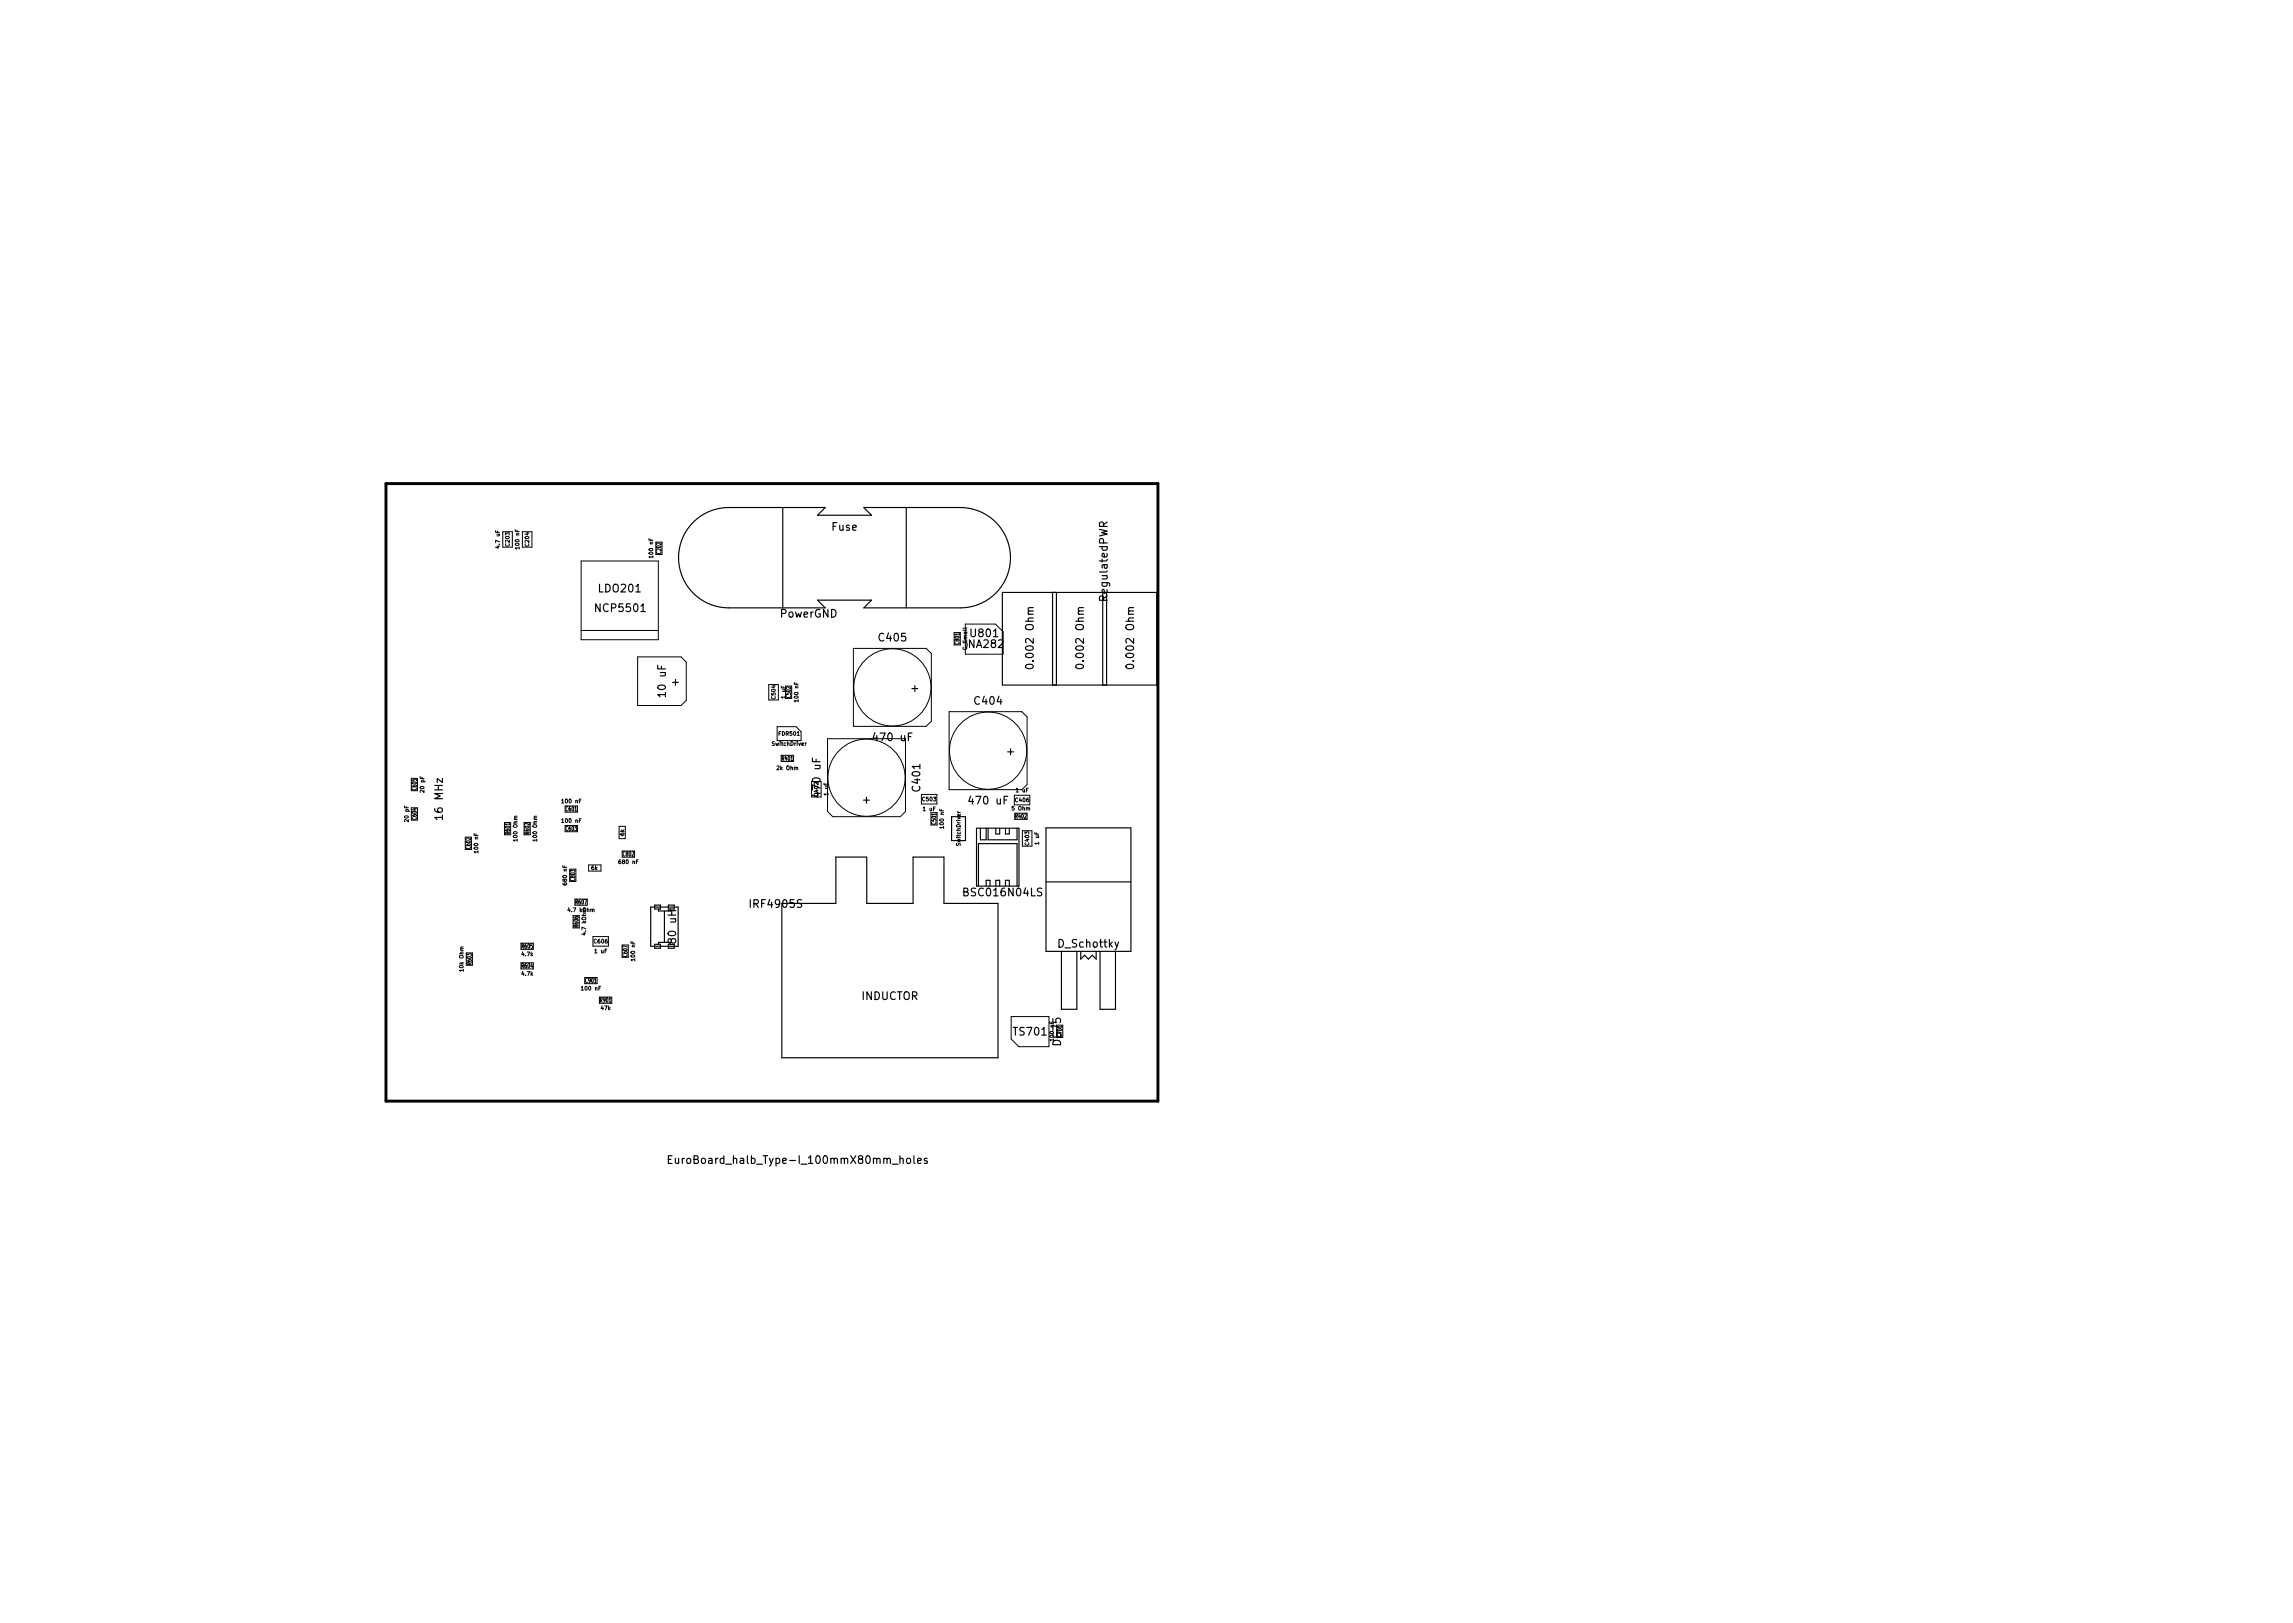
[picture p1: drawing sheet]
<svg xmlns="http://www.w3.org/2000/svg" width="297mm" height="210mm" viewBox="0 0 297 210" stroke-linecap="round" stroke-linejoin="round" font-family="sans-serif">
<defs><g id="words">
<g font-size="1.4">
<text x="107.8" y="68.7">Fuse</text>
<text x="77.6" y="76.7">LDO201</text>
<text x="143.5" y="77.7" transform="rotate(-90 143.5 77.7)">RegulatedPWR</text>
<text x="77.3" y="79.3">NCP5501</text>
<text x="101.1" y="80">PowerGND</text>
<text x="113.9" y="83.1">C405</text>
<text x="125.1" y="83.9">INA282</text>
<text x="125.8" y="82.5">U801</text>
<text x="87.1" y="88.8">+</text>
<text x="118.1" y="89.6">+</text>
<text x="133.9" y="86.2" transform="rotate(-90 133.9 86.2)">0.002 Ohm</text>
<text x="140.4" y="86.2" transform="rotate(-90 140.4 86.2)">0.002 Ohm</text>
<text x="146.9" y="86.2" transform="rotate(-90 146.9 86.2)">0.002 Ohm</text>
<text x="86.3" y="90.1" transform="rotate(-90 86.3 90.1)">10 uF</text>
<text x="126.3" y="91.3">C404</text>
<text x="113.4" y="96">470 uF</text>
<text x="130.5" y="97.8">+</text>
<text x="57.4" y="105.9" transform="rotate(-90 57.4 105.9)">16 MHz</text>
<text x="106.3" y="103" transform="rotate(-90 106.3 103)">470 uF</text>
<text x="112.7" y="104.1" transform="rotate(-90 112.7 104.1)">+</text>
<text x="119.2" y="102.4" transform="rotate(-90 119.2 102.4)">C401</text>
<text x="125.8" y="104.2">470 uF</text>
<text x="97.4" y="117.6">IRF4905S</text>
<text x="125.1" y="116.1">BSC016N04LS</text>
<text x="87.6" y="121.9" transform="rotate(-90 87.6 121.9)">80 uH</text>
<text x="137.2" y="122.7">D_Schottky</text>
<text x="111.6" y="129.5">INDUCTOR</text>
<text x="131.4" y="134.1">TS701</text>
<text x="137.4" y="135.4" transform="rotate(-90 137.4 135.4)">DS75</text>
<text x="88" y="150.8">EuroBoard_halb_Type-I_100mmX80mm_holes</text>
</g>
<g font-size=".8">
<text x="85.7" y="71.7" transform="rotate(-90 85.7 71.7)">C202</text>
<text x="124.3" y="83.4" transform="rotate(-90 124.3 83.4)">C801</text>
<text x="102.5" y="90.3" transform="rotate(-90 102.5 90.3)">C502</text>
<text x="101.3" y="98.5">R401</text>
<text x="54" y="106.1" transform="rotate(-90 54 106.1)">C604</text>
<text x="54" y="102.3" transform="rotate(-90 54 102.3)">C605</text>
<text x="73.3" y="105.1">C601</text>
<text x="73.3" y="107.6">C603</text>
<text x="121.3" y="106.7" transform="rotate(-90 121.3 106.7)">C501</text>
<text x="131.6" y="106">R402</text>
<text x="61" y="109.9" transform="rotate(-90 61 109.9)">C602</text>
<text x="66" y="108" transform="rotate(-90 66 108)">R601</text>
<text x="68.6" y="108" transform="rotate(-90 68.6 108)">R602</text>
<text x="80.7" y="110.9">C802</text>
<text x="74.5" y="114.1" transform="rotate(-90 74.5 114.1)">C803</text>
<text x="74.6" y="117.2">R607</text>
<text x="61.1" y="124.9" transform="rotate(-90 61.1 124.9)">R603</text>
<text x="67.6" y="125.4">R604</text>
<text x="67.6" y="122.9">R605</text>
<text x="74.9" y="120.1" transform="rotate(-90 74.9 120.1)">R606</text>
<text x="81.3" y="123.9" transform="rotate(-90 81.3 123.9)">C607</text>
<text x="75.9" y="127.3">C901</text>
<text x="77.8" y="129.9">R901</text>
<text x="137.6" y="134.3" transform="rotate(-90 137.6 134.3)">C701</text>
</g>
<g font-size=".7">
<text x="64.7" y="70.9" transform="rotate(-90 64.7 70.9)">4.7 uF</text>
<text x="66" y="70.7" transform="rotate(-90 66 70.7)">C203</text>
<text x="67.3" y="71" transform="rotate(-90 67.3 71)">100 nF</text>
<text x="68.5" y="70.7" transform="rotate(-90 68.5 70.7)">C204</text>
<text x="84.6" y="72.1" transform="rotate(-90 84.6 72.1)">100 nF</text>
<text x="125.3" y="84.1" transform="rotate(-90 125.3 84.1)">C_Small</text>
<text x="100.5" y="90.5" transform="rotate(-90 100.5 90.5)">C504</text>
<text x="100.9" y="95.3">FDR501</text>
<text x="101.7" y="90.4" transform="rotate(-90 101.7 90.4)">1 uF</text>
<text x="103.4" y="90.8" transform="rotate(-90 103.4 90.8)">100 nF</text>
<text x="100.1" y="96.6">SwitchDriver</text>
<text x="100.7" y="99.7">2k Ohm</text>
<text x="52.9" y="106.4" transform="rotate(-90 52.9 106.4)">20 pF</text>
<text x="55" y="102.5" transform="rotate(-90 55 102.5)">20 pF</text>
<text x="72.9" y="104">100 nF</text>
<text x="72.9" y="106.6">100 nF</text>
<text x="106" y="103.1" transform="rotate(-90 106 103.1)">C402</text>
<text x="107.3" y="103" transform="rotate(-90 107.3 103)">1 uF</text>
<text x="119.5" y="103.8">C503</text>
<text x="119.6" y="105.1">1 uF</text>
<text x="122.3" y="107.2" transform="rotate(-90 122.3 107.2)">100 nF</text>
<text x="131.2" y="105">5 Ohm</text>
<text x="131.6" y="103.9">C406</text>
<text x="131.7" y="102.6">1 uF</text>
<text x="61.9" y="110.4" transform="rotate(-90 61.9 110.4)">100 nF</text>
<text x="67" y="108.8" transform="rotate(-90 67 108.8)">100 Ohm</text>
<text x="69.6" y="108.8" transform="rotate(-90 69.6 108.8)">100 Ohm</text>
<text x="76.6" y="112.7">6k</text>
<text x="80.3" y="111.9">680 nF</text>
<text x="80.8" y="108.2" transform="rotate(-90 80.8 108.2)">6k</text>
<text x="124.4" y="109.5" transform="rotate(-90 124.4 109.5)">SwitchDriver</text>
<text x="133.3" y="109.5" transform="rotate(-90 133.3 109.5)">C403</text>
<text x="134.6" y="109.3" transform="rotate(-90 134.6 109.3)">1 uF</text>
<text x="73.4" y="114.5" transform="rotate(-90 73.4 114.5)">680 nF</text>
<text x="60" y="125.7" transform="rotate(-90 60 125.7)">10k Ohm</text>
<text x="67.6" y="123.9">4.7k</text>
<text x="75.9" y="121" transform="rotate(-90 75.9 121)">4.7 kOhm</text>
<text x="77" y="122.2">C606</text>
<text x="77.1" y="123.5">1 uF</text>
<text x="82.3" y="124.3" transform="rotate(-90 82.3 124.3)">100 nF</text>
<text x="67.6" y="126.4">4.7k</text>
<text x="75.4" y="128.3">100 nF</text>
<text x="77.9" y="130.8">47k</text>
<text x="136.5" y="134.7" transform="rotate(-90 136.5 134.7)">100 nF</text>
</g>
</g></defs>
<g fill="none" stroke="#000" stroke-width=".13">
<path d="M65.1 68.9h1.3v2h-1.3zM67.7 68.9h1.2v2h-1.2zM75.3 72.7h10v10.2h-10zM85 70.2v1.6M85.8 70.2v1.6M75.3 81.7h10M82.6 85.1h5.6l.7 .7v4.9l-.7 .7h-5.6zM99.6 88.7h1.2v2h-1.2zM100.7 94.1h2.4l.7 .7v1.1h-3.1zM101.2 98.6h1.6M101.2 97.8h1.6M101.8 88.9v1.6"/>
<path d="M102.6 88.9v1.6M107.2 95.7h10.1v9.4l-.7 .7h-8.7l-.7-.7zM110.5 84h9.5l.6 .7v8.7l-.6 .7h-9.5zM122.9 92.2h9.5l.7 .7v8.7l-.7 .7h-9.5zM123.6 81.9v1.6M124.4 81.9v1.6M125.1 80.8h3.8l1 1v2.9h-4.8zM53.3 100.8v1.6M53.3 104.6v1.6M54.1 100.8v1.6M54.1 104.6v1.6M60.3 108.5v1.6"/>
<path d="M61.1 108.5v1.6M65.3 106.5v1.6M66.1 106.5v1.6M67.9 106.5v1.6M68.7 106.5v1.6M73.2 104.4h1.6M73.2 105.2h1.6M73.2 106.9h1.6M73.2 107.7h1.6M73.7 117.6l-.1 .3h.3M73.8 117.8v.3M73.8 112.6v1.6"/>
<path d="M74.1 118.1h.1M74.2 118.6v1.6M74.5 117.3h1.6M74.5 116.5h1.6M74.6 112.6v1.6M75 118.6v1.6M75.3 117.8l-.1 .2M75.6 117.6l.2 .1 .1 .2-.1 .2-.2-.1zM76.1 117.8h.2v.3M76.1 117.6v.5M76.3 112h1.5v.8h-1.5zM76.5 117.8h.2l.1 .3"/>
<path d="M76.5 117.8v.3M76.8 117.9l.1-.1 .1 .3M80.2 107h.8v1.6h-.8zM80.6 111h1.6M80.6 110.2h1.6M119.4 102.9h2v1.3h-2zM120.6 105.3v1.6M121.4 105.3v1.6M131.4 103h2v1.3h-2zM131.5 105.3h1.6M131.5 106.1h1.6M132.4 107.6h1.3v2h-1.3z"/>
<path d="M60.4 123.4v1.6M61.2 123.4v1.6M67.5 125.5h1.6M67.5 124.7h1.6M67.5 123h1.6M67.5 122.2h1.6M75.7 127.4h1.6M75.7 126.6h1.6M76.8 121.3h2v1.3h-2zM77.7 130h1.6M77.7 129.2h1.6M80.6 122.4v1.6"/>
<path d="M81.4 122.4v1.6M131 131.7h4.9v3.9h-3.9l-1-1z"/>
<circle cx="115.6" cy="89" r="5"/>
<circle cx="128" cy="97.2" r="5"/>
<circle cx="112.2" cy="100.7" r="5"/>
</g>
<g fill="none" stroke="#000" stroke-width=".15">
<path d="M89.8 67.7a6.5 6.5 0 0 1 4.6-2h12.5l-1 1h7l-1-1h12.5a6.5 6.5 0 0 1 6.5 6.5 6.5 6.5 0 0 1-6.5 6.5h-12.5l1-1h-7l1 1h-12.5a6.5 6.5 0 0 1-6-4 6.5 6.5 0 0 1 1.4-7zM101.4 65.7v13M117.4 65.7v13M129.8 76.7h20.1v12h-20.1zM133.9 78.7l-.7 .1v.2l.1 .1M136.3 76.7v12M136.9 76.7v12M140.4 78.7l-.7 .1v.2l.1 .1M142.9 76.7v12M143.3 76.7v12M146.9 78.7l-.7 .1v.2l.1 .1M132.9 86.2a.59 .59 0 0 1 1 .2 .57 .57 0 0 1-1-.1z"/>
<path d="M139.4 86.2a.59 .59 0 0 1 1 .2 .57 .57 0 0 1-1-.1zM145.9 86.2a.59 .59 0 0 1 1 .2 .57 .57 0 0 1-1-.1zM84.3 117.5h3.5v5.1h-3.5zM84.8 117.3h.8v.5h-.8zM85.3 117.8v.2h1.5v-.2M86.1 118v4.1M86.6 117.3h.7v.5h-.7zM101.3 117h7v-6h4v6h6v-6h4v6h7v20h-28zM123.3 105.8h1.8v3.1h-1.8zM126.5 107.3h5.5v7.5h-5.5zM126.8 114.8v-5.5h5v5.5M127 107.3v1.5h.8v-1.5"/>
<path d="M127.8 114.8v-.8h.4v.8M128 107.3v1.5h3.8v-1.5M129 114.8v-.8h.5v.8M129 107.3v.7h.5v-.7M130.2 107.3v.7h.6v-.7M130.2 114.8v-.8h.6v.8M135.5 114.2h11M135.5 107.2h11v16h-11zM84.8 122.3h.8v.5h-.8zM86.6 122.3v.5h.7v-.5M86.8 122.1h-1.5v.2M137.5 123.2v7.5h2v-7.5"/>
<path d="M140 123.2v1l.5-.5 .5 .5 .5-.5 .5 .5v-1M142.5 123.2v7.5h2v-7.5M86.6 150.2h.3M87.1 149.7h-.5v1h.5M87.5 150.1v.6h.3l.1-.1M118.9 150.4l.4-.1v-.2h-.3l-.1 .1v.5h.4M120.1 150.1h-.2l-.2 .1 .1 .1 .3 .1v.3h-.4"/>
</g>
<path d="M50 62.6h100v80h-100z" fill="none" stroke="#000" stroke-width=".38"/>
<use href="#words"/>
</svg>
